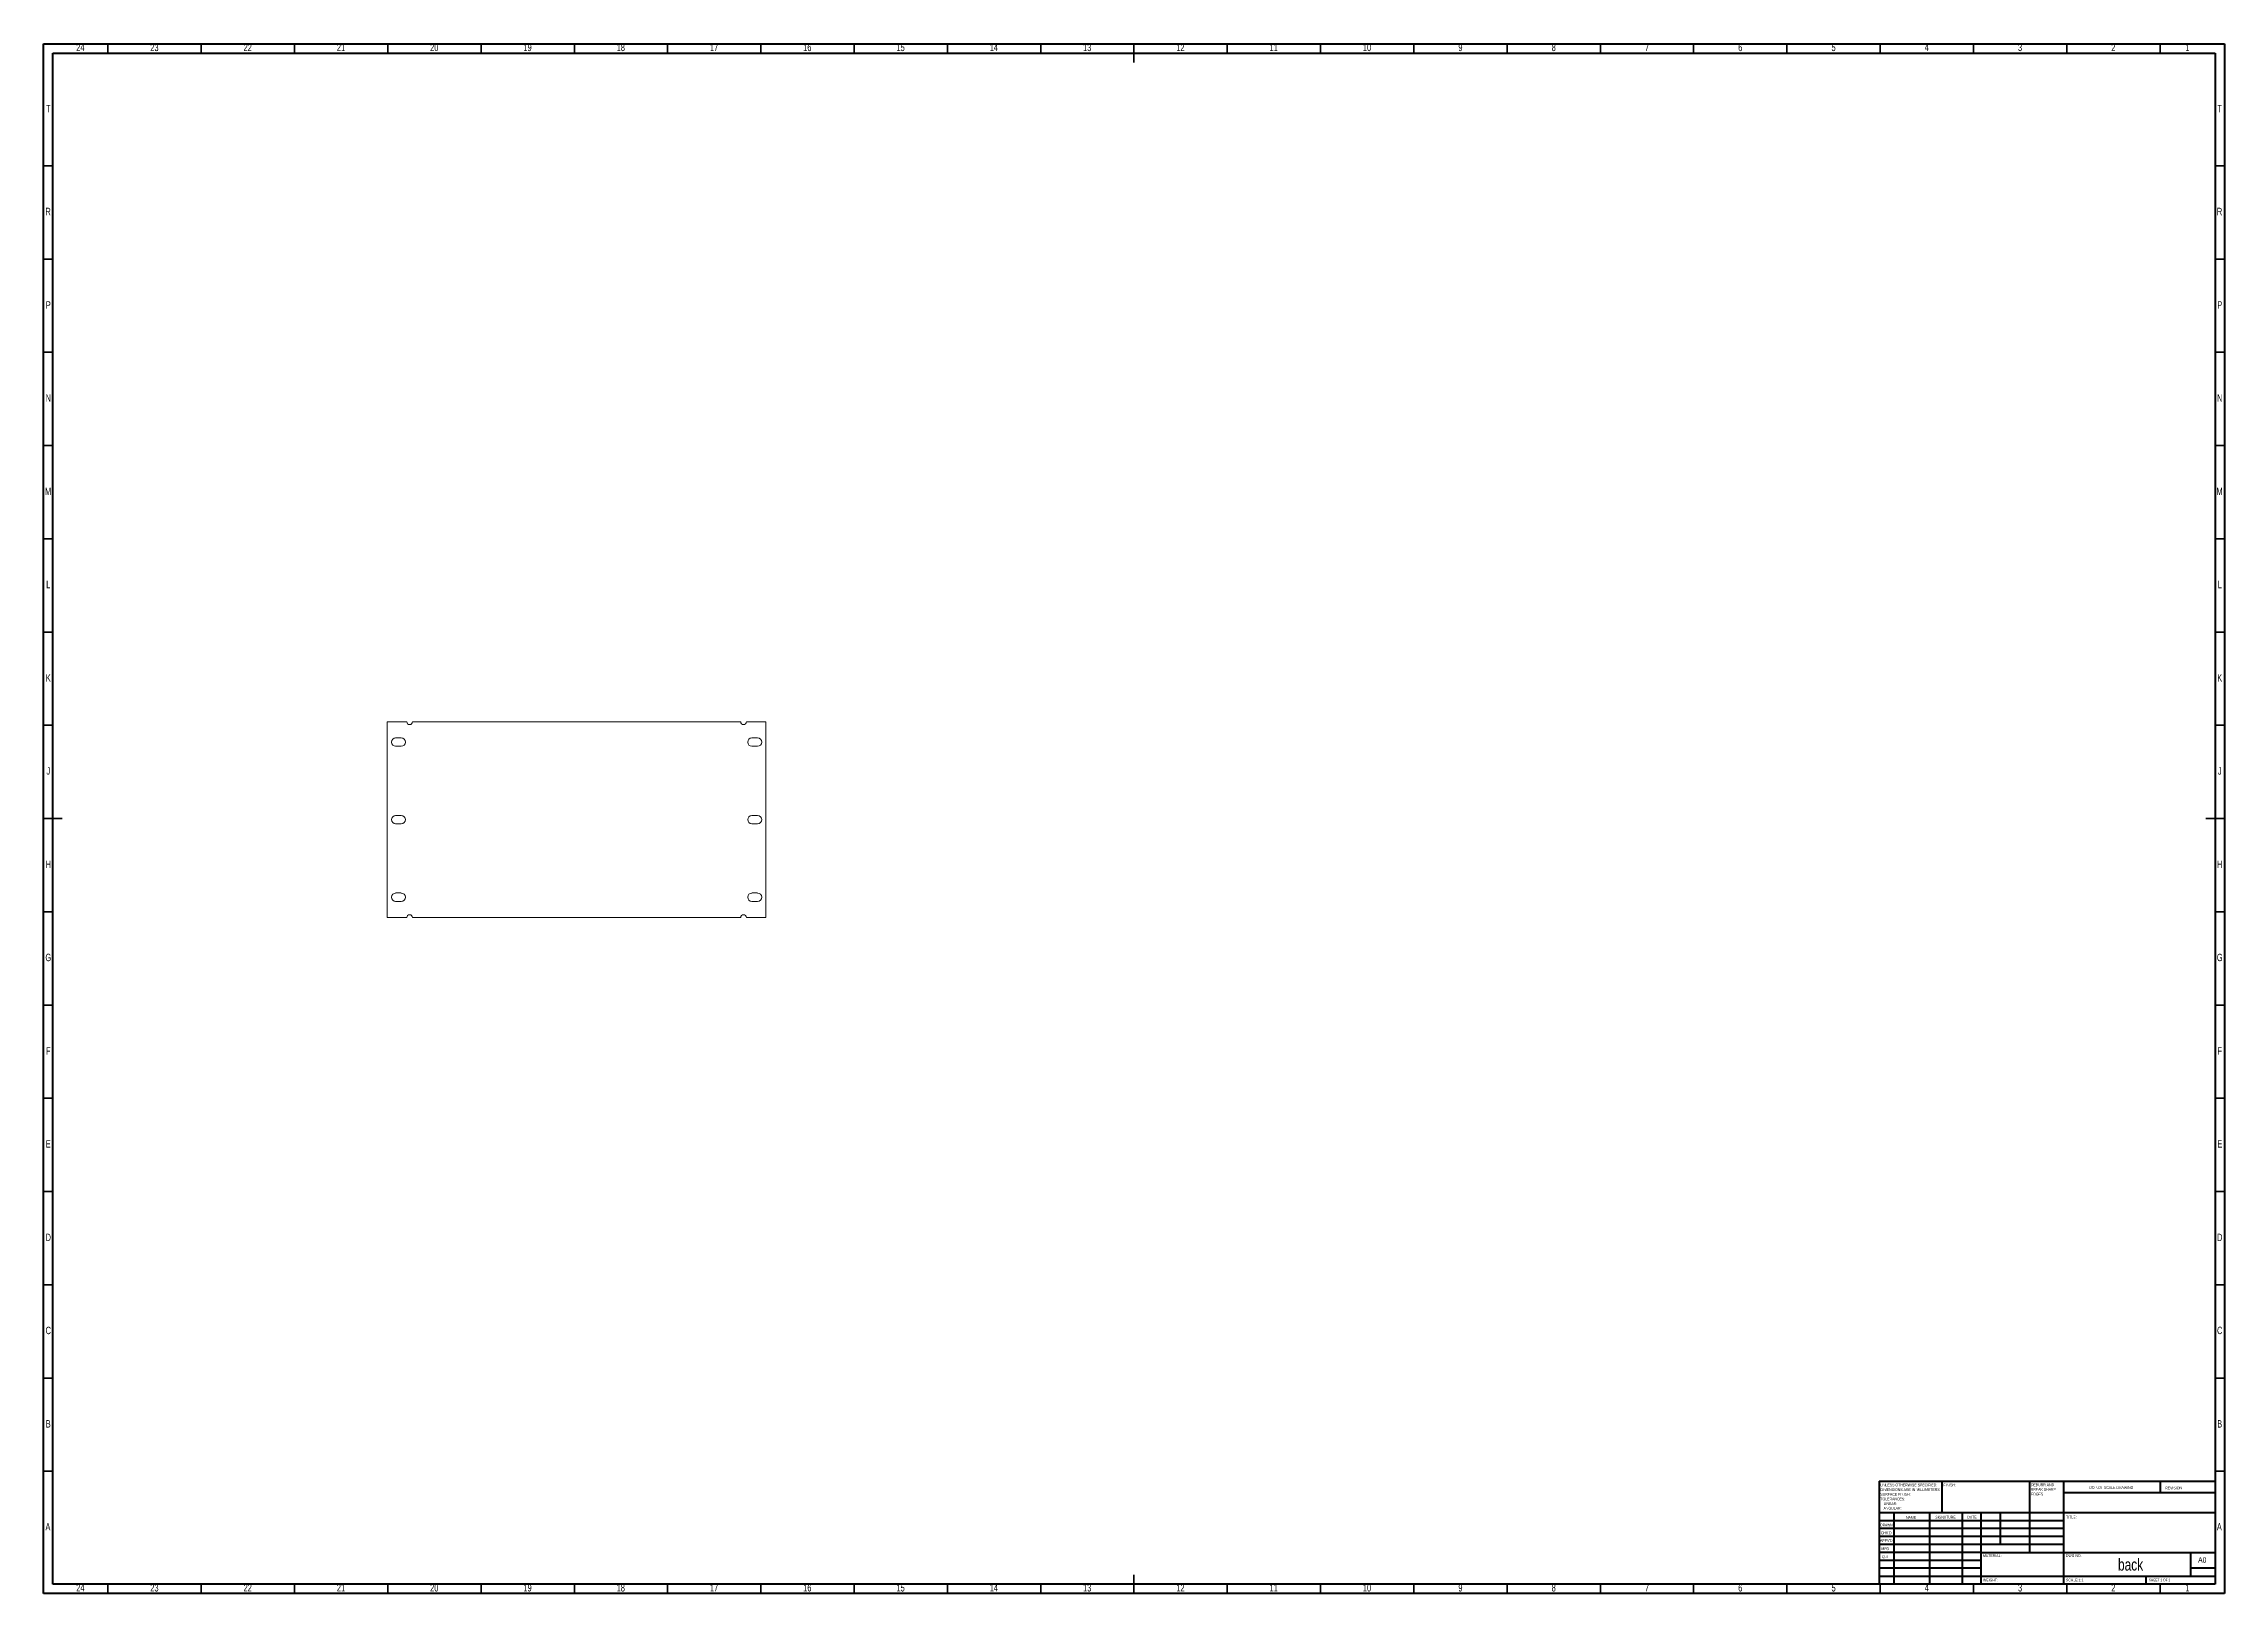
# Model space of a CAD drawing. Header units: millimetres. Extents: x 15 to 1184, y 5 to 836.
import ezdxf

# ---------------------------------------------------------------- set-up
doc = ezdxf.new("R2010")
doc.units = ezdxf.units.MM
doc.styles.add('SLDTEXTSTYLE0', font='TXT', dxfattribs={"width": 0.75})
doc.styles.add('SLDTEXTSTYLE1', font='TXT', dxfattribs={"width": 0.686449})
doc.styles.add('SLDTEXTSTYLE2', font='TXT', dxfattribs={"width": 0.6875})

# ---------------------------------------------------------------- blocks, each defined once
blk = doc.blocks.new('SW_NOTE_0')
at = {"color": 0, "linetype": 'Continuous', "lineweight": 0, "char_height": 1.5, "attachment_point": 1, "style": 'SLDTEXTSTYLE0'}
for s, insert in [('UNLESS OTHERWISE SPECIFIED:', (0, 1.9)), ('TOLERANCES:', (0, -5.6)), ('DIMENSIONS ARE IN MILLIMETERS', (0, -0.6)), ('SURFACE FINISH:', (0, -3.1)), ('ANGULAR:', (1.7, -10.6)), ('LINEAR:', (1.7, -8.1))]:
    blk.add_mtext(s, dxfattribs=dict(at, insert=insert))
blk = doc.blocks.new('SW_NOTE_1')
at = {"color": 0, "linetype": 'Continuous', "lineweight": 0, "char_height": 1.5, "attachment_point": 1, "style": 'SLDTEXTSTYLE0'}
for s, insert in [('DEBURR AND', (0, 1.9)), ('BREAK SHARP', (0, -0.6)), ('EDGES', (0, -3.1))]:
    blk.add_mtext(s, dxfattribs=dict(at, insert=insert))

msp = doc.modelspace()

# ---------------------------------------------------------------- linework, layer by layer
at = {"color": 7, "linetype": 'Continuous', "lineweight": 70}
for p, q in [((15, 5), (15, 836)), ((15, 836), (1184, 836)), ((20, 10), (20, 831)), ((20, 831), (1179, 831)), ((1179, 831), (1179, 10)), ((1184, 836), (1184, 5)), ((1184, 5), (15, 5)), ((1179, 10), (20, 10))]:
    msp.add_line(p, q, dxfattribs=at)
at = {"color": 7, "linetype": 'Continuous', "lineweight": 35}
for p, q in [((49.5, 831), (49.5, 836)), ((99.5, 831), (99.5, 836)), ((149.5, 831), (149.5, 836)), ((199.5, 831), (199.5, 836)), ((249.5, 831), (249.5, 836)), ((299.5, 831), (299.5, 836)), ((349.5, 831), (349.5, 836)), ((399.5, 831), (399.5, 836)), ((449.5, 831), (449.5, 836)), ((499.5, 831), (499.5, 836)), ((549.5, 831), (549.5, 836)), ((599.5, 836), (599.5, 826)), ((599.5, 831), (599.5, 836)), ((649.5, 831), (649.5, 836)), ((699.5, 831), (699.5, 836)), ((749.5, 831), (749.5, 836)), ((799.5, 831), (799.5, 836)), ((849.5, 831), (849.5, 836)), ((899.5, 831), (899.5, 836)), ((949.5, 831), (949.5, 836)), ((999.5, 831), (999.5, 836)), ((1049.5, 831), (1049.5, 836)), ((1099.5, 831), (1099.5, 836)), ((1149.5, 831), (1149.5, 836)), ((20, 770.5), (15, 770.5)), ((1179, 770.5), (1184, 770.5)), ((20, 720.5), (15, 720.5)), ((1179, 720.5), (1184, 720.5)), ((20, 670.5), (15, 670.5)), ((1179, 670.5), (1184, 670.5)), ((20, 620.5), (15, 620.5)), ((1179, 620.5), (1184, 620.5)), ((20, 570.5), (15, 570.5)), ((1179, 570.5), (1184, 570.5)), ((20, 520.5), (15, 520.5)), ((1179, 520.5), (1184, 520.5)), ((20, 470.5), (15, 470.5)), ((1179, 470.5), (1184, 470.5)), ((15, 420.5), (25, 420.5)), ((20, 420.5), (15, 420.5)), ((1184, 420.5), (1174, 420.5)), ((1179, 420.5), (1184, 420.5)), ((20, 370.5), (15, 370.5)), ((1179, 370.5), (1184, 370.5)), ((20, 320.5), (15, 320.5)), ((1179, 320.5), (1184, 320.5)), ((20, 270.5), (15, 270.5)), ((1179, 270.5), (1184, 270.5)), ((20, 220.5), (15, 220.5)), ((1179, 220.5), (1184, 220.5)), ((20, 170.5), (15, 170.5)), ((1179, 170.5), (1184, 170.5)), ((20, 120.5), (15, 120.5)), ((1179, 120.5), (1184, 120.5)), ((20, 70.5), (15, 70.5)), ((1179, 70.5), (1184, 70.5)), ((599.5, 5), (599.5, 15)), ((49.5, 10), (49.5, 5)), ((99.5, 10), (99.5, 5)), ((149.5, 10), (149.5, 5)), ((199.5, 10), (199.5, 5)), ((249.5, 10), (249.5, 5)), ((299.5, 10), (299.5, 5)), ((349.5, 10), (349.5, 5)), ((399.5, 10), (399.5, 5)), ((449.5, 10), (449.5, 5)), ((499.5, 10), (499.5, 5)), ((549.5, 10), (549.5, 5)), ((599.5, 10), (599.5, 5)), ((649.5, 10), (649.5, 5)), ((699.5, 10), (699.5, 5)), ((749.5, 10), (749.5, 5)), ((799.5, 10), (799.5, 5)), ((849.5, 10), (849.5, 5)), ((899.5, 10), (899.5, 5)), ((949.5, 10), (949.5, 5)), ((999.5, 10), (999.5, 5)), ((1049.5, 10), (1049.5, 5)), ((1099.5, 10), (1099.5, 5)), ((1149.5, 10), (1149.5, 5))]:
    msp.add_line(p, q, dxfattribs=at)
at = {"color": 7, "linetype": 'Continuous', "lineweight": 18}
for p, q in [((199.2, 472.4), (205.2, 472.4)), ((199.2, 472.4), (209.7, 472.4)), ((199.2, 472.4), (199.2, 367.4)), ((212.7, 472.4), (388.7, 472.4)), ((388.7, 472.4), (385.8, 472.4)), ((402.2, 472.4), (391.7, 472.4)), ((391.7, 472.4), (402.2, 472.4)), ((402.2, 472.4), (402.2, 367.4)), ((203.7, 463.8), (206.7, 463.8)), ((203.7, 459.3), (206.7, 459.3)), ((397.7, 463.8), (394.7, 463.8)), ((397.7, 459.3), (394.7, 459.3)), ((203.7, 422.2), (206.7, 422.2)), ((397.7, 422.2), (394.7, 422.2)), ((203.7, 417.7), (206.7, 417.7)), ((397.7, 417.7), (394.7, 417.7)), ((203.7, 380.6), (206.7, 380.6)), ((203.7, 376.1), (206.7, 376.1)), ((397.7, 380.6), (394.7, 380.6)), ((397.7, 376.1), (394.7, 376.1)), ((199.2, 367.4), (209.7, 367.4)), ((212.7, 367.4), (388.7, 367.4)), ((391.7, 367.4), (402.2, 367.4))]:
    msp.add_line(p, q, dxfattribs=at)
at = {"color": 7, "linetype": 'Continuous', "lineweight": 50}
for p, q in [((999, 65.2), (1179, 65.2)), ((999, 65.2), (999, 10)), ((1032.8, 48.2), (1032.8, 65.2)), ((1079.6, 65.2), (1079.6, 27)), ((1097.8, 65.2), (1097.8, 10)), ((1179, 58.9), (1097.8, 58.9)), ((1149.8, 58.9), (1149.8, 65.2)), ((1179, 48.2), (999, 48.2)), ((1006.8, 48.2), (1006.8, 10)), ((1026, 48.2), (1026, 10)), ((1043.4, 48.2), (1043.4, 10)), ((1053.6, 10), (1053.6, 48.2)), ((1064, 31.2), (1064, 48.2)), ((1097.8, 44), (999, 44)), ((1097.8, 39.8), (999, 39.8)), ((1097.8, 35.5), (999, 35.5)), ((1097.8, 31.2), (999, 31.2)), ((1053.6, 27), (999, 27)), ((1053.6, 27), (1179, 27)), ((1166, 14.2), (1166, 27)), ((1053.6, 22.7), (999, 22.7)), ((1053.6, 18.5), (999, 18.5)), ((999, 14.2), (1179, 14.2)), ((1142, 10), (1142, 14.2)), ((1179, 18.5), (1166, 18.5))]:
    msp.add_line(p, q, dxfattribs=at)
at = {"color": 7, "linetype": 'Continuous', "lineweight": 18}
for centre, radius, start, end in [((211.2, 472.4), 1.5, 180, 0), ((390.2, 472.4), 1.5, 180, 0), ((203.7, 461.5), 2.25, 90, 270), ((206.7, 461.5), 2.25, 270, 90), ((394.7, 461.5), 2.25, 90, 270), ((397.7, 461.5), 2.25, 270, 90), ((203.7, 419.9), 2.25, 90, 270), ((206.7, 419.9), 2.25, 270, 90), ((394.7, 419.9), 2.25, 90, 270), ((397.7, 419.9), 2.25, 270, 90), ((203.7, 378.3), 2.25, 90, 270), ((206.7, 378.3), 2.25, 270, 90), ((394.7, 378.3), 2.25, 90, 270), ((397.7, 378.3), 2.25, 270, 90), ((211.2, 367.4), 1.5, 0, 180), ((390.2, 367.4), 1.5, 0, 180)]:
    msp.add_arc(centre, radius, start, end, dxfattribs=at)

# ---------------------------------------------------------------- block references
at = {"color": 7, "linetype": 'Continuous', "lineweight": 0}
for name, p in [('SW_NOTE_0', (999.6, 62)), ('SW_NOTE_1', (1080.3, 62.1))]:
    msp.add_blockref(name, p, dxfattribs=at)

# ---------------------------------------------------------------- texts
for s, insert, char_height, attachment_point, style in [('24', (34.7, 836), 3.97, 2, 'SLDTEXTSTYLE0'), ('23', (74.4, 836), 3.97, 2, 'SLDTEXTSTYLE0'), ('22', (124.4, 836), 3.97, 2, 'SLDTEXTSTYLE0'), ('21', (174.4, 836), 3.97, 2, 'SLDTEXTSTYLE0'), ('20', (224.4, 836), 3.97, 2, 'SLDTEXTSTYLE0'), ('19', (274.4, 836), 3.97, 2, 'SLDTEXTSTYLE0'), ('18', (324.4, 836), 3.97, 2, 'SLDTEXTSTYLE0'), ('17', (374.4, 836), 3.97, 2, 'SLDTEXTSTYLE0'), ('16', (424.4, 836), 3.97, 2, 'SLDTEXTSTYLE0'), ('15', (474.4, 836), 3.97, 2, 'SLDTEXTSTYLE0'), ('14', (524.4, 836), 3.97, 2, 'SLDTEXTSTYLE0'), ('13', (574.4, 836), 3.97, 2, 'SLDTEXTSTYLE0'), ('12', (624.4, 836), 3.97, 2, 'SLDTEXTSTYLE0'), ('11', (674.4, 836), 3.97, 2, 'SLDTEXTSTYLE0'), ('10', (724.4, 836), 3.97, 2, 'SLDTEXTSTYLE0'), ('9', (774.5, 836), 3.97, 2, 'SLDTEXTSTYLE0'), ('8', (824.5, 836), 3.97, 2, 'SLDTEXTSTYLE0'), ('7', (874.5, 836), 3.97, 2, 'SLDTEXTSTYLE0'), ('6', (924.5, 836), 3.97, 2, 'SLDTEXTSTYLE0'), ('5', (974.5, 836), 3.97, 2, 'SLDTEXTSTYLE0'), ('4', (1024.5, 836), 3.97, 2, 'SLDTEXTSTYLE0'), ('3', (1074.5, 836), 3.97, 2, 'SLDTEXTSTYLE0'), ('2', (1124.5, 836), 3.97, 2, 'SLDTEXTSTYLE0'), ('1', (1164.2, 836), 3.97, 2, 'SLDTEXTSTYLE0'), ('T', (17.5, 803.2), 3.97, 2, 'SLDTEXTSTYLE0'), ('T', (1181.5, 803.2), 3.97, 2, 'SLDTEXTSTYLE0'), ('R', (17.4, 748), 3.97, 2, 'SLDTEXTSTYLE0'), ('R', (1181.4, 748), 3.97, 2, 'SLDTEXTSTYLE0'), ('P', (17.5, 697.9), 3.97, 2, 'SLDTEXTSTYLE0'), ('P', (1181.5, 697.9), 3.97, 2, 'SLDTEXTSTYLE0'), ('N', (17.5, 648), 3.97, 2, 'SLDTEXTSTYLE0'), ('N', (1181.5, 648), 3.97, 2, 'SLDTEXTSTYLE0'), ('M', (17.4, 597.9), 3.97, 2, 'SLDTEXTSTYLE0'), ('M', (1181.4, 597.9), 3.97, 2, 'SLDTEXTSTYLE0'), ('L', (17.5, 548), 3.97, 2, 'SLDTEXTSTYLE0'), ('L', (1181.5, 548), 3.97, 2, 'SLDTEXTSTYLE0'), ('K', (17.5, 497.9), 3.97, 2, 'SLDTEXTSTYLE0'), ('K', (1181.5, 497.9), 3.97, 2, 'SLDTEXTSTYLE0'), ('J', (17.5, 448), 3.97, 2, 'SLDTEXTSTYLE0'), ('J', (1181.5, 448), 3.97, 2, 'SLDTEXTSTYLE0'), ('H', (17.5, 397.9), 3.97, 2, 'SLDTEXTSTYLE0'), ('H', (1181.5, 397.9), 3.97, 2, 'SLDTEXTSTYLE0'), ('G', (17.5, 348), 3.97, 2, 'SLDTEXTSTYLE0'), ('G', (1181.5, 348), 3.97, 2, 'SLDTEXTSTYLE0'), ('F', (17.5, 297.9), 3.97, 2, 'SLDTEXTSTYLE0'), ('F', (1181.5, 297.9), 3.97, 2, 'SLDTEXTSTYLE0'), ('E', (17.5, 248), 3.97, 2, 'SLDTEXTSTYLE0'), ('E', (1181.5, 248), 3.97, 2, 'SLDTEXTSTYLE0'), ('D', (17.5, 197.9), 3.97, 2, 'SLDTEXTSTYLE0'), ('D', (1181.5, 197.9), 3.97, 2, 'SLDTEXTSTYLE0'), ('C', (17.5, 148), 3.97, 2, 'SLDTEXTSTYLE0'), ('C', (1181.5, 148), 3.97, 2, 'SLDTEXTSTYLE0'), ('B', (17.5, 97.9), 3.97, 2, 'SLDTEXTSTYLE0'), ('B', (1181.5, 97.9), 3.97, 2, 'SLDTEXTSTYLE0'), ('FINISH:', (1033.4, 63.9), 1.5, 1, 'SLDTEXTSTYLE0'), ('DO NOT SCALE DRAWING', (1111.6, 62.5), 1.5, 1, 'SLDTEXTSTYLE0'), ('REVISION', (1152.3, 62.3), 1.5, 1, 'SLDTEXTSTYLE0'), ('A', (17.3, 42.7), 3.97, 2, 'SLDTEXTSTYLE0'), ('DRAWN', (999.6, 42.4), 1.5, 1, 'SLDTEXTSTYLE1'), ("CHK'D", (999.9, 38.2), 1.5, 1, 'SLDTEXTSTYLE0'), ('NAME', (1013.3, 46.5), 1.5, 1, 'SLDTEXTSTYLE0'), ('SIGNATURE', (1029, 46.6), 1.5, 1, 'SLDTEXTSTYLE0'), ('DATE', (1046.2, 46.6), 1.5, 1, 'SLDTEXTSTYLE0'), ('TITLE:', (1099.1, 46.6), 1.5, 1, 'SLDTEXTSTYLE0'), ('A', (1181.3, 42.7), 3.97, 2, 'SLDTEXTSTYLE0'), ("APPV'D", (999.4, 34.1), 1.5, 1, 'SLDTEXTSTYLE0'), ('MFG', (1000.1, 29.7), 1.5, 1, 'SLDTEXTSTYLE0'), ('Q.A', (1000.5, 25.5), 1.5, 1, 'SLDTEXTSTYLE0'), ('MATERIAL:', (1054.6, 26), 1.5, 1, 'SLDTEXTSTYLE0'), ('DWG NO.', (1099, 26), 1.5, 1, 'SLDTEXTSTYLE0'), ('back', (1133.7, 23.6), 6.35, 2, 'SLDTEXTSTYLE0'), ('A0', (1169.9, 24.4), 2.91, 1, 'SLDTEXTSTYLE0'), ('WEIGHT:', (1054.6, 12.9), 1.5, 1, 'SLDTEXTSTYLE0'), ('SCALE:1:1', (1099.1, 12.9), 1.5, 1, 'SLDTEXTSTYLE0'), ('SHEET 1 OF 1', (1143.5, 12.9), 1.5, 1, 'SLDTEXTSTYLE2'), ('24', (34.7, 10), 3.97, 2, 'SLDTEXTSTYLE0'), ('23', (74.4, 10), 3.97, 2, 'SLDTEXTSTYLE0'), ('22', (124.4, 10), 3.97, 2, 'SLDTEXTSTYLE0'), ('21', (174.4, 10), 3.97, 2, 'SLDTEXTSTYLE0'), ('20', (224.4, 10), 3.97, 2, 'SLDTEXTSTYLE0'), ('19', (274.4, 10), 3.97, 2, 'SLDTEXTSTYLE0'), ('18', (324.4, 10), 3.97, 2, 'SLDTEXTSTYLE0'), ('17', (374.4, 10), 3.97, 2, 'SLDTEXTSTYLE0'), ('16', (424.4, 10), 3.97, 2, 'SLDTEXTSTYLE0'), ('15', (474.4, 10), 3.97, 2, 'SLDTEXTSTYLE0'), ('14', (524.4, 10), 3.97, 2, 'SLDTEXTSTYLE0'), ('13', (574.4, 10), 3.97, 2, 'SLDTEXTSTYLE0'), ('12', (624.4, 10), 3.97, 2, 'SLDTEXTSTYLE0'), ('11', (674.4, 10), 3.97, 2, 'SLDTEXTSTYLE0'), ('10', (724.4, 10), 3.97, 2, 'SLDTEXTSTYLE0'), ('9', (774.5, 10), 3.97, 2, 'SLDTEXTSTYLE0'), ('8', (824.5, 10), 3.97, 2, 'SLDTEXTSTYLE0'), ('7', (874.5, 10), 3.97, 2, 'SLDTEXTSTYLE0'), ('6', (924.5, 10), 3.97, 2, 'SLDTEXTSTYLE0'), ('5', (974.5, 10), 3.97, 2, 'SLDTEXTSTYLE0'), ('4', (1024.5, 10), 3.97, 2, 'SLDTEXTSTYLE0'), ('3', (1074.5, 10), 3.97, 2, 'SLDTEXTSTYLE0'), ('2', (1124.5, 10), 3.97, 2, 'SLDTEXTSTYLE0'), ('1', (1164.2, 10), 3.97, 2, 'SLDTEXTSTYLE0')]:
    msp.add_mtext(s, dxfattribs=dict(at, insert=insert, char_height=char_height, attachment_point=attachment_point, style=style))

doc.saveas('drawing.dxf')
